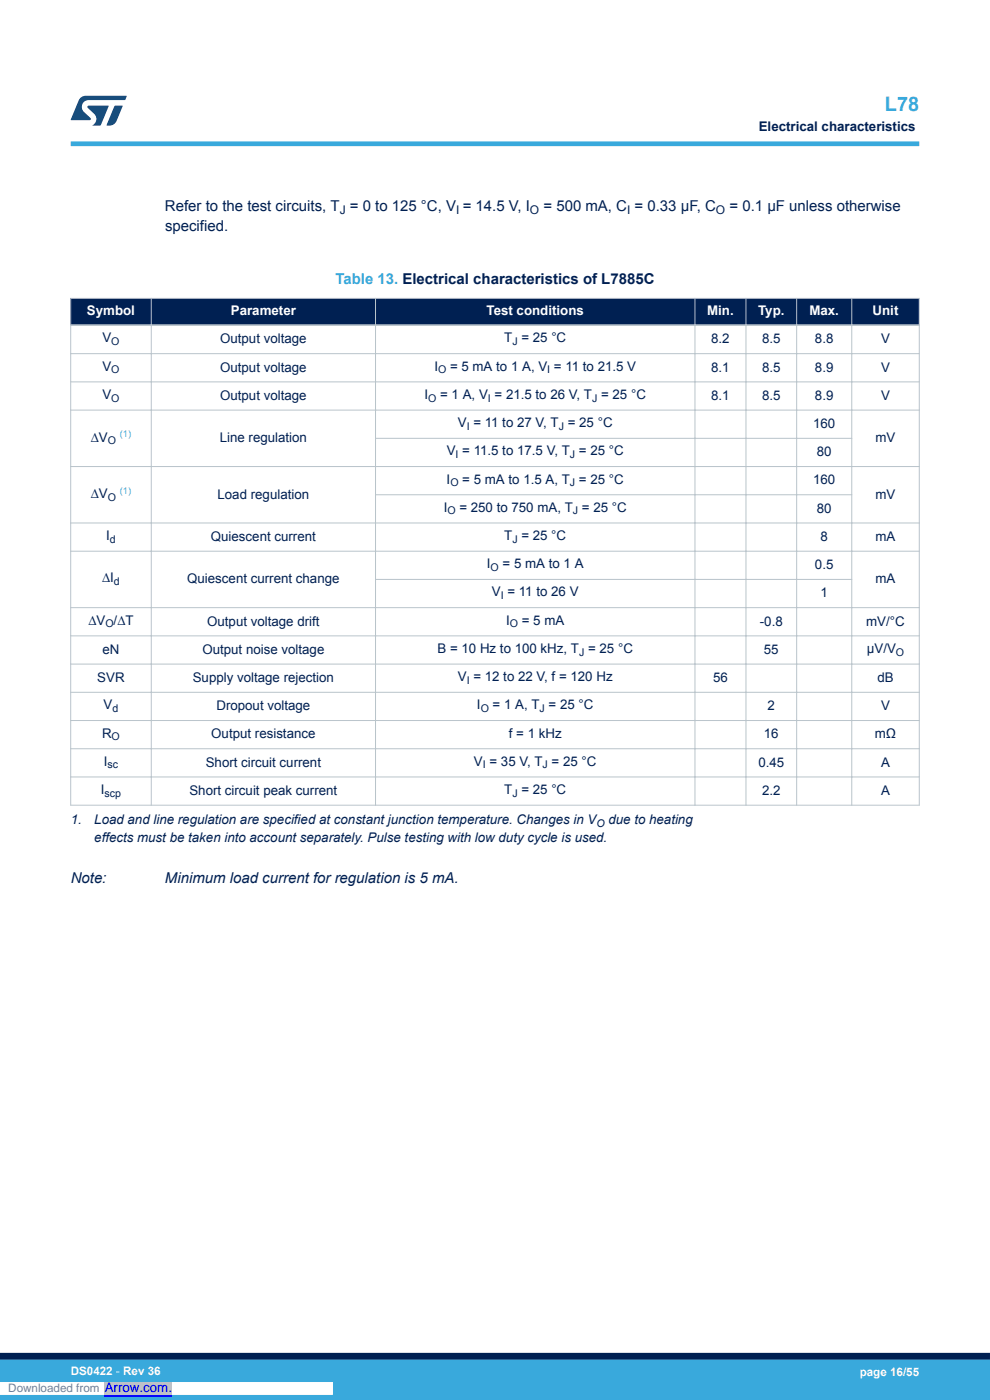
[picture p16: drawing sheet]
<svg xmlns="http://www.w3.org/2000/svg" width="210mm" height="297mm" viewBox="0 0 210 297" stroke-linecap="round" stroke-linejoin="round" font-family="sans-serif">
<defs><g id="words">
<text font-size="4.2" fill="#39a9dc" x="187.7" y="23.5">L78</text>
<g font-size="3.2" fill="#002052">
<text x="35" y="44.8">Refer to the test circuits, T = 0 to 125 °C, V = 14.5 V, I</text>
<text x="115.3" y="44.8">= 500 mA, C = 0.33 µF, C</text>
<text x="154.7" y="44.8">= 0.1 µF unless otherwise</text>
<text x="35" y="49">specified.</text>
<text x="15" y="187.4">Note:</text>
<text x="35" y="187.4">Minimum load current for regulation is 5 mA.</text>
</g>
<text font-size="3.2" fill="#39a9dc" x="71.1" y="60.3">Table 13. Electrical characteristics of L7885C</text>
<g font-size="2.8" fill="#002052">
<text x="161" y="27.9">Electrical characteristics</text>
<text x="21.7" y="72.7">V</text>
<text x="46.7" y="72.8">Output voltage</text>
<text x="107" y="72.7">T = 25 °C</text>
<text x="150.9" y="72.8">8.2</text>
<text x="161.7" y="72.8">8.5</text>
<text x="172.9" y="72.8">8.8</text>
<text x="186.9" y="72.8">V</text>
<text x="21.7" y="78.6">V</text>
<text x="46.7" y="78.8">Output voltage</text>
<text x="92.1" y="78.6">I</text>
<text x="95.5" y="78.6">= 5 mA to 1 A, V = 11 to 21.5 V</text>
<text x="150.9" y="78.8">8.1</text>
<text x="161.7" y="78.8">8.5</text>
<text x="172.9" y="78.8">8.9</text>
<text x="186.9" y="78.8">V</text>
<text x="21.7" y="84.6">V</text>
<text x="46.7" y="84.8">Output voltage</text>
<text x="90" y="84.6">I</text>
<text x="93.4" y="84.6">= 1 A, V = 21.5 to 26 V, T = 25 °C</text>
<text x="150.9" y="84.8">8.1</text>
<text x="161.7" y="84.8">8.5</text>
<text x="172.9" y="84.8">8.9</text>
<text x="186.9" y="84.8">V</text>
<text x="19.3" y="93.7">∆V</text>
<text x="46.6" y="93.8">Line regulation</text>
<text x="97.1" y="90.6">V = 11 to 27 V, T = 25 °C</text>
<text x="172.5" y="90.8">160</text>
<text x="185.7" y="93.8">mV</text>
<text x="94.8" y="96.6">V = 11.5 to 17.5 V, T = 25 °C</text>
<text x="173.3" y="96.8">80</text>
<text x="19.3" y="105.7">∆V</text>
<text x="46.1" y="105.8">Load regulation</text>
<text x="94.7" y="102.6">I</text>
<text x="98.1" y="102.6">= 5 mA to 1.5 A, T = 25 °C</text>
<text x="172.5" y="102.8">160</text>
<text x="185.7" y="105.8">mV</text>
<text x="94.1" y="108.6">I</text>
<text x="97.4" y="108.6">= 250 to 750 mA, T = 25 °C</text>
<text x="173.3" y="108.8">80</text>
<text x="22.5" y="114.6">I</text>
<text x="44.7" y="114.8">Quiescent current</text>
<text x="107" y="114.6">T = 25 °C</text>
<text x="174" y="114.8">8</text>
<text x="185.7" y="114.8">mA</text>
<text x="21.7" y="123.5">∆I</text>
<text x="39.7" y="123.7">Quiescent current change</text>
<text x="103.3" y="120.5">I</text>
<text x="106.6" y="120.5">= 5 mA to 1 A</text>
<text x="172.9" y="120.7">0.5</text>
<text x="185.7" y="123.7">mA</text>
<text x="104.3" y="126.5">V = 11 to 26 V</text>
<text x="174" y="126.7">1</text>
<text x="18.7" y="132.5">∆V /∆T</text>
<text x="44" y="132.7">Output voltage drift</text>
<text x="107.4" y="132.5">I</text>
<text x="110.7" y="132.5">= 5 mA</text>
<text x="161.2" y="132.7">-0.8</text>
<text x="183.7" y="132.7">mV/°C</text>
<text x="21.7" y="138.7">eN</text>
<text x="42.9" y="138.7">Output noise voltage</text>
<text x="92.8" y="138.5">B = 10 Hz to 100 kHz, T = 25 °C</text>
<text x="162" y="138.7">55</text>
<text x="183.9" y="138.5">µV/V</text>
<text x="20.6" y="144.7">SVR</text>
<text x="40.9" y="144.7">Supply voltage rejection</text>
<text x="97.1" y="144.5">V = 12 to 22 V, f = 120 Hz</text>
<text x="151.3" y="144.7">56</text>
<text x="186.1" y="144.7">dB</text>
<text x="22" y="150.5">V</text>
<text x="45.9" y="150.7">Dropout voltage</text>
<text x="101.2" y="150.5">I</text>
<text x="104.5" y="150.5">= 1 A, T = 25 °C</text>
<text x="162.8" y="150.7">2</text>
<text x="186.9" y="150.7">V</text>
<text x="21.6" y="156.5">R</text>
<text x="44.8" y="156.7">Output resistance</text>
<text x="107.9" y="156.7">f = 1 kHz</text>
<text x="162" y="156.7">16</text>
<text x="185.6" y="156.7">mΩ</text>
<text x="22" y="162.5">I</text>
<text x="43.6" y="162.6">Short circuit current</text>
<text x="100.5" y="162.5">V = 35 V, T = 25 °C</text>
<text x="160.9" y="162.6">0.45</text>
<text x="186.9" y="162.6">A</text>
<text x="21.4" y="168.4">I</text>
<text x="40.2" y="168.6">Short circuit peak current</text>
<text x="107" y="168.4">T = 25 °C</text>
<text x="161.7" y="168.6">2.2</text>
<text x="186.9" y="168.6">A</text>
<text x="15" y="174.9">1.</text>
<text x="20" y="174.9">Load and line regulation are specified at constant junction temperature. Changes in V</text>
<text x="20" y="178.6">effects must be taken into account separately. Pulse testing with low duty cycle is used.</text>
<text x="129.1" y="174.9">due to heating</text>
</g>
<g font-size="2.8" fill="#fff">
<text x="18.4" y="66.9">Symbol</text>
<text x="49" y="66.9">Parameter</text>
<text x="103.2" y="66.9">Test conditions</text>
<text x="150" y="66.9">Min.</text>
<text x="160.8" y="66.9">Typ.</text>
<text x="171.7" y="66.9">Max.</text>
<text x="185.1" y="66.9">Unit</text>
</g>
<text font-size="2.8" fill="#00f" x="22.2" y="295.2">Arrow.com.</text>
<g font-size="2.5" fill="#002052">
<text x="72.1" y="45.4">J</text>
<text x="96.7" y="45.4">I</text>
<text x="112.4" y="45.4">O</text>
<text x="133" y="45.4">I</text>
<text x="151.9" y="45.4">O</text>
</g>
<g font-size="2.5" fill="#fff">
<text x="15" y="291.6">DS0422 - Rev 36</text>
<text x="182.4" y="291.9">page 16/55</text>
</g>
<text font-size="2.5" fill="#808080" x="1.8" y="295.2">Downloaded from</text>
<g font-size="2.3" fill="#002052">
<text x="23.6" y="73.2">O</text>
<text x="108.7" y="73.2">J</text>
<text x="23.6" y="79.2">O</text>
<text x="92.9" y="79.2">O</text>
<text x="116.1" y="79.2">I</text>
<text x="23.6" y="85.2">O</text>
<text x="90.8" y="85.2">O</text>
<text x="103.5" y="85.2">I</text>
<text x="125.6" y="85.2">J</text>
<text x="22.9" y="94.3">O</text>
<text x="99" y="91.2">I</text>
<text x="118.5" y="91.2">J</text>
<text x="96.6" y="97.2">I</text>
<text x="120.9" y="97.2">J</text>
<text x="22.9" y="106.2">O</text>
<text x="95.5" y="103.2">O</text>
<text x="120.9" y="103.2">J</text>
<text x="94.9" y="109.1">O</text>
<text x="121.5" y="109.1">J</text>
<text x="23.3" y="115.1">d</text>
<text x="108.7" y="115.1">J</text>
<text x="24.2" y="124.1">d</text>
<text x="104.1" y="121.1">O</text>
<text x="106.2" y="127.1">I</text>
<text x="22.4" y="133.1">O</text>
<text x="108.2" y="133.1">O</text>
<text x="122.8" y="139.1">J</text>
<text x="190" y="139.1">O</text>
<text x="99" y="145.1">I</text>
<text x="23.9" y="151">d</text>
<text x="102" y="151">O</text>
<text x="114.5" y="151">J</text>
<text x="23.7" y="157">O</text>
<text x="22.8" y="163">sc</text>
<text x="102.4" y="163">I</text>
<text x="115.1" y="163">J</text>
<text x="22.2" y="169">scp</text>
<text x="108.7" y="169">J</text>
<text x="126.5" y="175.4">O</text>
</g>
<g font-size="2" fill="#39a9dc">
<text x="25.4" y="92.8">(1)</text>
<text x="25.4" y="104.7">(1)</text>
</g>
</g></defs>
<g fill="#002052">
<path d="M15 63.3h180v5.7h-180z" fill-rule="evenodd"/>
<path d="M15 63.3h180v5.7h-180z" fill-rule="evenodd"/>
</g>
<g fill="none" stroke="#b9c4ca" stroke-width=".21">
<path d="M14.9 63.3h180.2M14.9 75h180.2M15 63.2v107.7M32.1 63.2v107.7M79.7 63.2v107.7M147.4 63.2v107.7M158.2 63.2v107.7M169 63.2v107.7M180.7 63.2v107.7M195 63.2v107.7M14.9 81h180.2M14.9 87h180.2"/>
<path d="M14.9 99h180.2M79.6 93h101.2M14.9 110.9h180.2M14.9 116.9h180.2M79.6 105h101.2M14.9 128.9h180.2M14.9 134.9h180.2M79.6 122.9h101.2M14.9 140.9h180.2M14.9 146.9h180.2M14.9 152.9h180.2M14.9 158.8h180.2"/>
<path d="M14.9 164.8h180.2M14.9 170.8h180.2"/>
</g>
<path d="M14.9 69h180.2" fill="none" stroke="#b9c4ca" stroke-width=".35"/>
<path d="M15 30.5h180" fill="none" stroke="#39a9dc" stroke-width="1"/>
<g fill="#005288">
<path d="M17.1 20.7l1.1-.4 8.7 .1-.4 .8h-7.6a1.45 1.45 0 0 0-1.4 .9 1.45 1.45 0 0 0 .2 1.6l1.5 1.3v.4l-4.2 .1 1.7-4.2z"/>
<path d="M24.3 22.4l1.7 .1-1.3 3.2a1.6 1.6 0 0 1-1.5 .9l-.6-.1z"/>
<path d="M18.6 22.5h4.5l-1.8 4.1h-1.7a1.54 1.54 0 0 0 .4-2.4l-1.4-1.3z"/>
</g>
<g fill="#39a9dc">
<path d="M0 288.4h210v8.6h-210z" fill-rule="evenodd"/>
<path d="M-.1 288.4h210.2v4.4h-210.2z" fill-rule="evenodd"/>
</g>
<path d="M0 287.7h210" fill="none" stroke="#002052" stroke-width="1.4"/>
<path d="M0 294.5h70.6" fill="none" stroke="#fff" stroke-width="2.5" stroke-linecap="butt"/>
<path d="M22.2 293.2h14.3v2.6h-14.3z" fill="#c0c0c0"/>
<path d="M22.2 296.2h14.3" fill="none" stroke="#00f" stroke-width=".21"/>
<path d="M0 294.5h70.6" fill="none" stroke="#fff" stroke-width="2.5" stroke-linecap="butt"/>
<path d="M22.2 293.2h14.3v2.6h-14.3z" fill="#c0c0c0"/>
<path d="M22.2 296.2h14.3" fill="none" stroke="#00f" stroke-width=".21"/>
<path d="M0 294.5h70.6" fill="none" stroke="#fff" stroke-width="2.5" stroke-linecap="butt"/>
<path d="M22.2 293.2h14.3v2.6h-14.3z" fill="#c0c0c0"/>
<path d="M22.2 296.2h14.3" fill="none" stroke="#00f" stroke-width=".21"/>
<path d="M0 294.5h70.6" fill="none" stroke="#fff" stroke-width="2.5" stroke-linecap="butt"/>
<path d="M22.2 293.2h14.3v2.6h-14.3z" fill="#c0c0c0"/>
<path d="M22.2 296.2h14.3" fill="none" stroke="#00f" stroke-width=".21"/>
<path d="M0 294.5h70.6" fill="none" stroke="#fff" stroke-width="2.5" stroke-linecap="butt"/>
<path d="M22.2 293.2h14.3v2.6h-14.3z" fill="#c0c0c0"/>
<path d="M22.2 296.2h14.3" fill="none" stroke="#00f" stroke-width=".21"/>
<path d="M0 294.5h70.6" fill="none" stroke="#fff" stroke-width="2.5" stroke-linecap="butt"/>
<path d="M22.2 293.2h14.3v2.6h-14.3z" fill="#c0c0c0"/>
<path d="M22.2 296.2h14.3" fill="none" stroke="#00f" stroke-width=".21"/>
<path d="M0 294.5h70.6" fill="none" stroke="#fff" stroke-width="2.5" stroke-linecap="butt"/>
<path d="M22.2 293.2h14.3v2.6h-14.3z" fill="#c0c0c0"/>
<path d="M22.2 296.2h14.3" fill="none" stroke="#00f" stroke-width=".21"/>
<path d="M0 294.5h70.6" fill="none" stroke="#fff" stroke-width="2.5" stroke-linecap="butt"/>
<path d="M22.2 293.2h14.3v2.6h-14.3z" fill="#c0c0c0"/>
<path d="M22.2 296.2h14.3" fill="none" stroke="#00f" stroke-width=".21"/>
<path d="M0 294.5h70.6" fill="none" stroke="#fff" stroke-width="2.5" stroke-linecap="butt"/>
<path d="M22.2 293.2h14.3v2.6h-14.3z" fill="#c0c0c0"/>
<path d="M22.2 296.2h14.3" fill="none" stroke="#00f" stroke-width=".21"/>
<path d="M0 294.5h70.6" fill="none" stroke="#fff" stroke-width="2.5" stroke-linecap="butt"/>
<path d="M22.2 293.2h14.3v2.6h-14.3z" fill="#c0c0c0"/>
<path d="M22.2 296.2h14.3" fill="none" stroke="#00f" stroke-width=".21"/>
<path d="M0 294.5h70.6" fill="none" stroke="#fff" stroke-width="2.5" stroke-linecap="butt"/>
<path d="M22.2 293.2h14.3v2.6h-14.3z" fill="#c0c0c0"/>
<path d="M22.2 296.2h14.3" fill="none" stroke="#00f" stroke-width=".21"/>
<path d="M0 294.5h70.6" fill="none" stroke="#fff" stroke-width="2.5" stroke-linecap="butt"/>
<path d="M22.2 293.2h14.3v2.6h-14.3z" fill="#c0c0c0"/>
<path d="M22.2 296.2h14.3" fill="none" stroke="#00f" stroke-width=".21"/>
<path d="M0 294.5h70.6" fill="none" stroke="#fff" stroke-width="2.5" stroke-linecap="butt"/>
<path d="M22.2 293.2h14.3v2.6h-14.3z" fill="#c0c0c0"/>
<path d="M22.2 296.2h14.3" fill="none" stroke="#00f" stroke-width=".21"/>
<path d="M0 294.5h70.6" fill="none" stroke="#fff" stroke-width="2.5" stroke-linecap="butt"/>
<path d="M22.2 293.2h14.3v2.6h-14.3z" fill="#c0c0c0"/>
<path d="M22.2 296.2h14.3" fill="none" stroke="#00f" stroke-width=".21"/>
<path d="M0 294.5h70.6" fill="none" stroke="#fff" stroke-width="2.5" stroke-linecap="butt"/>
<path d="M22.2 293.2h14.3v2.6h-14.3z" fill="#c0c0c0"/>
<path d="M22.2 296.2h14.3" fill="none" stroke="#00f" stroke-width=".21"/>
<path d="M0 294.5h70.6" fill="none" stroke="#fff" stroke-width="2.5" stroke-linecap="butt"/>
<path d="M22.2 293.2h14.3v2.6h-14.3z" fill="#c0c0c0"/>
<path d="M22.2 296.2h14.3" fill="none" stroke="#00f" stroke-width=".21"/>
<use href="#words"/>
</svg>
